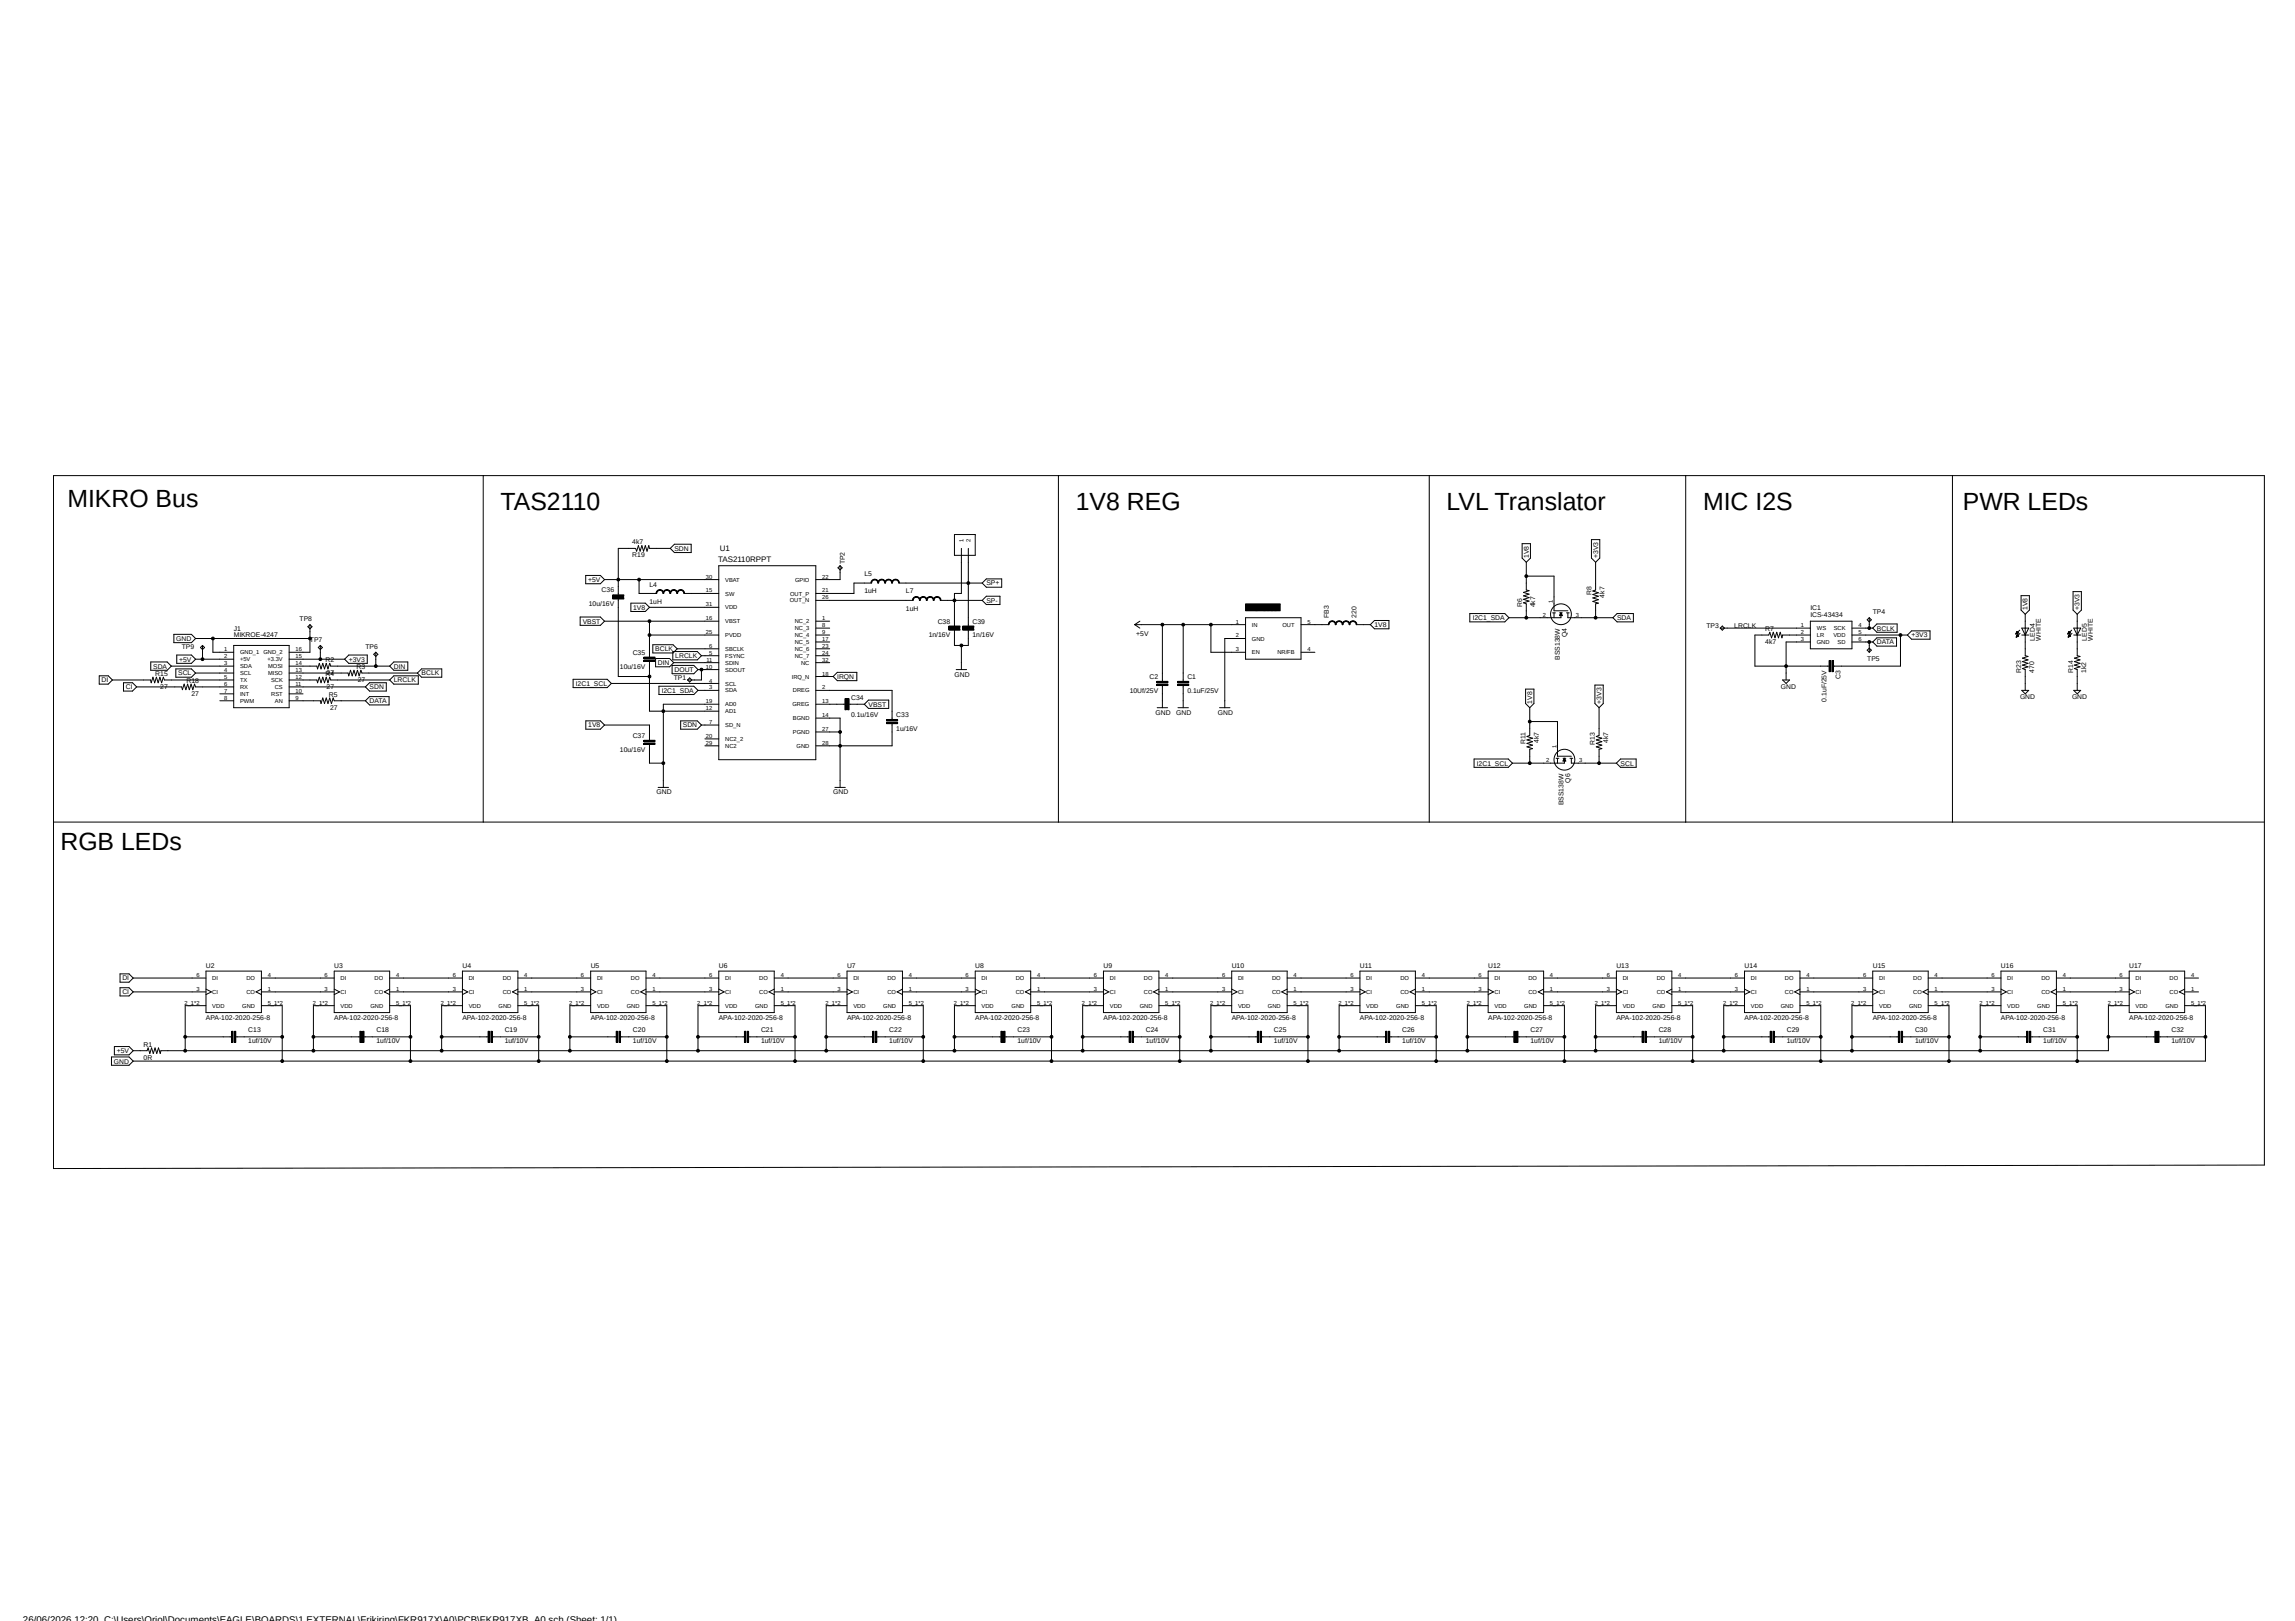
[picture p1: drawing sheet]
<svg xmlns="http://www.w3.org/2000/svg" width="841mm" height="594mm" viewBox="0 0 841 594" stroke-linecap="round" stroke-linejoin="round" font-family="sans-serif">
<defs><g id="words">
<g font-size="9.1">
<text x="24.7" y="185.7">MIKRO Bus</text>
<text x="183.4" y="187">TAS2110</text>
<text x="394.2" y="187">1V8 REG</text>
<text x="530.1" y="187">LVL Translator</text>
<text x="624.1" y="187">MIC I2S</text>
<text x="719.3" y="187">PWR LEDs</text>
<text x="22.1" y="311.4">RGB LEDs</text>
</g>
<text font-size="3.6" x="8.4" y="594.7">26/06/2026 12:20 C:\Users\Oriol\Documents\EAGLE\BOARDS\1.EXTERNAL\Frikiring\FKR917X\A0\PCB\FKR917XB_A0.sch (Sheet: 1/1)</text>
<g font-size="2.9">
<text x="263.8" y="202">U1</text>
<text x="263.1" y="205.8">TAS2110RPPT</text>
</g>
<g font-size="2.5">
<text x="231.7" y="199.4">4k7</text>
<text x="247.1" y="201.8">SDN</text>
<text x="231.7" y="204.2">R19</text>
<text x="309.6" y="206.8" transform="rotate(-90 309.6 206.8)">TP2</text>
<text x="560.2" y="204.5" transform="rotate(-90 560.2 204.5)">1V8</text>
<text x="585.6" y="204.5" transform="rotate(-90 585.6 204.5)">+3V3</text>
<text x="215.5" y="213.3">+5V</text>
<text x="238" y="214.9">L4</text>
<text x="316.7" y="211.1">L5</text>
<text x="361.4" y="214.5">SP+</text>
<text x="220.5" y="217.1">C36</text>
<text x="238" y="221.3">1uH</text>
<text x="316.7" y="217.5">1uH</text>
<text x="332" y="217.5">L7</text>
<text x="361.4" y="220.9">SP-</text>
<text x="583.2" y="218.1" transform="rotate(-90 583.2 218.1)">R8</text>
<text x="588" y="219" transform="rotate(-90 588 219)">4k7</text>
<text x="109.8" y="227.6">TP8</text>
<text x="215.8" y="222.2">10u/16V</text>
<text x="232" y="223.4">1V8</text>
<text x="332" y="223.8">1uH</text>
<text x="456.4" y="223.8">TPS73633</text>
<text x="486.9" y="226.4" transform="rotate(-90 486.9 226.4)">FB3</text>
<text x="497.1" y="226.4" transform="rotate(-90 497.1 226.4)">220</text>
<text x="539.7" y="227.2">I2C1_SDA</text>
<text x="557.8" y="222.5" transform="rotate(-90 557.8 222.5)">R6</text>
<text x="562.6" y="222.5" transform="rotate(-90 562.6 222.5)">4k7</text>
<text x="592.6" y="227.2">SDA</text>
<text x="663.4" y="226">ICS-43434</text>
<text x="663.4" y="223.4">IC1</text>
<text x="686.3" y="225.1">TP4</text>
<text x="743" y="223.6" transform="rotate(-90 743 223.6)">1V8</text>
<text x="762.1" y="223.6" transform="rotate(-90 762.1 223.6)">+3V3</text>
<text x="85.6" y="233.6">MIKROE-4247</text>
<text x="85.6" y="231.1">J1</text>
<text x="213.5" y="228.5">VBST</text>
<text x="340.3" y="233.6">1n/16V</text>
<text x="343.6" y="228.5">C38</text>
<text x="356.4" y="233.6">1n/16V</text>
<text x="356.4" y="228.5">C39</text>
<text x="416.4" y="233.2">+5V</text>
<text x="503.7" y="229.8">1V8</text>
<text x="574.2" y="233.5" transform="rotate(-90 574.2 233.5)">Q4</text>
<text x="625.3" y="230.2">TP3</text>
<text x="635.5" y="230.2">LRCLK</text>
<text x="646.9" y="231.2">R7</text>
<text x="687.8" y="231.1">BCLK</text>
<text x="700.5" y="233.6">+3V3</text>
<text x="64.6" y="234.9">GND</text>
<text x="66.6" y="237.8">TP9</text>
<text x="113.6" y="235.2">TP7</text>
<text x="133.9" y="237.8">TP6</text>
<text x="231.9" y="239.9">C35</text>
<text x="240.1" y="238.7">BCLK</text>
<text x="646.9" y="236">4k7</text>
<text x="687.8" y="236.1">DATA</text>
<text x="745.7" y="234.7" transform="rotate(-90 745.7 234.7)">LED4</text>
<text x="747.9" y="234.7" transform="rotate(-90 747.9 234.7)">WHITE</text>
<text x="764.8" y="234.7" transform="rotate(-90 764.8 234.7)">LED5</text>
<text x="766.9" y="234.7" transform="rotate(-90 766.9 234.7)">WHITE</text>
<text x="56.1" y="245">SDA</text>
<text x="65.7" y="242.5">+5V</text>
<text x="119.3" y="242.6">R2</text>
<text x="127.8" y="242.4">+3V3</text>
<text x="130.7" y="245.2">R3</text>
<text x="144.3" y="245">DIN</text>
<text x="227.2" y="245">10u/16V</text>
<text x="241.1" y="243.7">DIN</text>
<text x="247.4" y="241.2">LRCLK</text>
<text x="571.6" y="241.8" transform="rotate(-90 571.6 241.8)">BSS138W</text>
<text x="684.2" y="242.1">TP5</text>
<text x="37.2" y="250.1">DI</text>
<text x="56.9" y="247.7">R15</text>
<text x="65.3" y="247.5">SCL</text>
<text x="68.3" y="250.2">R18</text>
<text x="119.3" y="247.7">R4</text>
<text x="119.7" y="247.4">27</text>
<text x="131.1" y="249.9">27</text>
<text x="144.3" y="250.1">LRCLK</text>
<text x="154.5" y="247.5">BCLK</text>
<text x="211" y="251.3">I2C1_SCL</text>
<text x="246.9" y="249.2">TP1</text>
<text x="247.1" y="246.3">DOUT</text>
<text x="306.8" y="248.8">IRQN</text>
<text x="349.8" y="247.9">GND</text>
<text x="421.2" y="248.8">C2</text>
<text x="435.1" y="248.8">C1</text>
<text x="674.5" y="248.8" transform="rotate(-90 674.5 248.8)">C3</text>
<text x="740.7" y="246.6" transform="rotate(-90 740.7 246.6)">R23</text>
<text x="745.4" y="246.6" transform="rotate(-90 745.4 246.6)">470</text>
<text x="759.7" y="246.6" transform="rotate(-90 759.7 246.6)">R14</text>
<text x="764.5" y="246.6" transform="rotate(-90 764.5 246.6)">1k2</text>
<text x="46.1" y="252.6">CI</text>
<text x="58.7" y="252.5">27</text>
<text x="70.1" y="255">27</text>
<text x="119.7" y="252.5">27</text>
<text x="120.5" y="255.3">R5</text>
<text x="135.4" y="252.6">SDN</text>
<text x="135.4" y="257.7">DATA</text>
<text x="242.5" y="253.9">I2C1_SDA</text>
<text x="311.9" y="256.4">C34</text>
<text x="414" y="253.9">10Uf/25V</text>
<text x="435.1" y="253.9">0.1uF/25V</text>
<text x="561.5" y="257.8" transform="rotate(-90 561.5 257.8)">1V8</text>
<text x="586.9" y="257.8" transform="rotate(-90 586.9 257.8)">+3V3</text>
<text x="652.6" y="252.3">GND</text>
<text x="669.4" y="257.1" transform="rotate(-90 669.4 257.1)">0.1uF/25V</text>
<text x="740.2" y="256.2">GND</text>
<text x="759.3" y="256.2">GND</text>
<text x="120.9" y="260.1">27</text>
<text x="311.9" y="262.8">0.1u/16V</text>
<text x="318.3" y="259">VBST</text>
<text x="328.4" y="262.8">C33</text>
<text x="423.4" y="261.9">GND</text>
<text x="431" y="261.9">GND</text>
<text x="446.3" y="261.9">GND</text>
<text x="215.6" y="266.6">1V8</text>
<text x="250.2" y="266.6">SDN</text>
<text x="328.4" y="267.8">1u/16V</text>
<text x="227.2" y="275.5">10u/16V</text>
<text x="231.9" y="270.4">C37</text>
<text x="559.1" y="272.7" transform="rotate(-90 559.1 272.7)">R11</text>
<text x="563.9" y="272.3" transform="rotate(-90 563.9 272.3)">4k7</text>
<text x="584.5" y="272.8" transform="rotate(-90 584.5 272.8)">R13</text>
<text x="589.3" y="272.3" transform="rotate(-90 589.3 272.3)">4k7</text>
<text x="541.2" y="280.5">I2C1_SCL</text>
<text x="593.9" y="280.5">SCL</text>
<text x="575.4" y="286.8" transform="rotate(-90 575.4 286.8)">Q6</text>
<text x="240.5" y="291.1">GND</text>
<text x="305.3" y="291.1">GND</text>
<text x="572.9" y="295.1" transform="rotate(-90 572.9 295.1)">BSS138W</text>
<text x="44.8" y="359.3">DI</text>
<text x="75.5" y="354.6">U2</text>
<text x="122.5" y="354.6">U3</text>
<text x="169.5" y="354.6">U4</text>
<text x="216.5" y="354.6">U5</text>
<text x="263.4" y="354.6">U6</text>
<text x="310.4" y="354.6">U7</text>
<text x="357.4" y="354.6">U8</text>
<text x="404.4" y="354.6">U9</text>
<text x="451.4" y="354.6">U10</text>
<text x="498.3" y="354.6">U11</text>
<text x="545.3" y="354.6">U12</text>
<text x="592.3" y="354.6">U13</text>
<text x="639.3" y="354.6">U14</text>
<text x="686.3" y="354.6">U15</text>
<text x="733.3" y="354.6">U16</text>
<text x="780.2" y="354.6">U17</text>
<text x="44.8" y="364.4">CI</text>
<text x="75.5" y="373.6">APA-102-2020-256-8</text>
<text x="122.5" y="373.6">APA-102-2020-256-8</text>
<text x="169.5" y="373.6">APA-102-2020-256-8</text>
<text x="216.5" y="373.6">APA-102-2020-256-8</text>
<text x="263.4" y="373.6">APA-102-2020-256-8</text>
<text x="310.4" y="373.6">APA-102-2020-256-8</text>
<text x="357.4" y="373.6">APA-102-2020-256-8</text>
<text x="404.4" y="373.6">APA-102-2020-256-8</text>
<text x="451.4" y="373.6">APA-102-2020-256-8</text>
<text x="498.3" y="373.6">APA-102-2020-256-8</text>
<text x="545.3" y="373.6">APA-102-2020-256-8</text>
<text x="592.3" y="373.6">APA-102-2020-256-8</text>
<text x="639.3" y="373.6">APA-102-2020-256-8</text>
<text x="686.3" y="373.6">APA-102-2020-256-8</text>
<text x="733.3" y="373.6">APA-102-2020-256-8</text>
<text x="780.2" y="373.6">APA-102-2020-256-8</text>
<text x="52.6" y="383.5">R1</text>
<text x="91" y="382.1">1uf/10V</text>
<text x="91" y="378.3">C13</text>
<text x="138" y="382.1">1uf/10V</text>
<text x="138" y="378.3">C18</text>
<text x="185" y="382.1">1uf/10V</text>
<text x="185" y="378.3">C19</text>
<text x="231.9" y="382.1">1uf/10V</text>
<text x="231.9" y="378.3">C20</text>
<text x="278.9" y="382.1">1uf/10V</text>
<text x="278.9" y="378.3">C21</text>
<text x="325.9" y="382.1">1uf/10V</text>
<text x="325.9" y="378.3">C22</text>
<text x="372.9" y="382.1">1uf/10V</text>
<text x="372.9" y="378.3">C23</text>
<text x="419.9" y="382.1">1uf/10V</text>
<text x="419.9" y="378.3">C24</text>
<text x="466.9" y="382.1">1uf/10V</text>
<text x="466.9" y="378.3">C25</text>
<text x="513.8" y="382.1">1uf/10V</text>
<text x="513.8" y="378.3">C26</text>
<text x="560.8" y="382.1">1uf/10V</text>
<text x="560.8" y="378.3">C27</text>
<text x="607.8" y="382.1">1uf/10V</text>
<text x="607.8" y="378.3">C28</text>
<text x="654.8" y="382.1">1uf/10V</text>
<text x="654.8" y="378.3">C29</text>
<text x="701.8" y="382.1">1uf/10V</text>
<text x="701.8" y="378.3">C30</text>
<text x="748.8" y="382.1">1uf/10V</text>
<text x="748.8" y="378.3">C31</text>
<text x="795.7" y="382.1">1uf/10V</text>
<text x="795.7" y="378.3">C32</text>
<text x="41.7" y="389.7">GND</text>
<text x="42.8" y="385.9">+5V</text>
<text x="52.6" y="388.3">0R</text>
</g>
<g font-size="2.1">
<text x="353.1" y="198.6" transform="rotate(-90 353.1 198.6)">1</text>
<text x="355.6" y="198.6" transform="rotate(-90 355.6 198.6)">2</text>
<text x="258.7" y="212">30</text>
<text x="265.8" y="213.1">VBAT</text>
<text x="291.3" y="213.1">GPIO</text>
<text x="301.3" y="212">22</text>
<text x="258.7" y="217.1">15</text>
<text x="265.8" y="218.2">SW</text>
<text x="289.4" y="220.8">OUT_N</text>
<text x="289.6" y="218.2">OUT_P</text>
<text x="301.3" y="217.1">21</text>
<text x="301.3" y="219.6">26</text>
<text x="569.1" y="220.9" transform="rotate(-90 569.1 220.9)">1</text>
<text x="258.7" y="227.2">16</text>
<text x="258.7" y="222.2">31</text>
<text x="265.8" y="223.3">VDD</text>
<text x="301.3" y="227.2">1</text>
<text x="565.4" y="226">2</text>
<text x="577.4" y="226">3</text>
<text x="258.7" y="232.3">25</text>
<text x="265.8" y="228.4">VBST</text>
<text x="265.8" y="233.5">PVDD</text>
<text x="291.2" y="228.4">NC_2</text>
<text x="291.2" y="230.9">NC_3</text>
<text x="291.2" y="233.5">NC_4</text>
<text x="301.3" y="229.8">8</text>
<text x="301.3" y="232.3">9</text>
<text x="452.9" y="228.5">1</text>
<text x="452.9" y="233.6">2</text>
<text x="458.8" y="229.7">IN</text>
<text x="469.9" y="229.7">OUT</text>
<text x="479.1" y="228.5">5</text>
<text x="659.9" y="229.8">1</text>
<text x="659.9" y="232.3">2</text>
<text x="665.8" y="230.9">WS</text>
<text x="665.8" y="233.5">LR</text>
<text x="671.9" y="233.5">VDD</text>
<text x="672" y="230.9">SCK</text>
<text x="681" y="229.8">4</text>
<text x="681" y="232.3">5</text>
<text x="82.1" y="238.7">1</text>
<text x="88" y="239.8">GND_1</text>
<text x="96.6" y="239.8">GND_2</text>
<text x="108.3" y="238.7">16</text>
<text x="259.9" y="239.9">5</text>
<text x="259.9" y="237.4">6</text>
<text x="265.8" y="238.5">SBCLK</text>
<text x="291.2" y="236">NC_5</text>
<text x="291.2" y="238.5">NC_6</text>
<text x="301.3" y="234.9">17</text>
<text x="301.3" y="237.4">23</text>
<text x="301.3" y="239.9">24</text>
<text x="452.9" y="238.7">3</text>
<text x="458.8" y="234.7">GND</text>
<text x="458.8" y="239.8">EN</text>
<text x="468.1" y="239.8">NR/FB</text>
<text x="479.1" y="238.7">4</text>
<text x="659.9" y="234.9">3</text>
<text x="665.8" y="236">GND</text>
<text x="673.4" y="236">SD</text>
<text x="681" y="234.9">6</text>
<text x="82.1" y="241.2">2</text>
<text x="82.1" y="243.8">3</text>
<text x="88" y="242.3">+5V</text>
<text x="88" y="244.9">SDA</text>
<text x="98" y="242.4">+3.3V</text>
<text x="98.3" y="244.9">MOSI</text>
<text x="108.3" y="243.8">14</text>
<text x="108.3" y="241.2">15</text>
<text x="258.7" y="245">10</text>
<text x="258.9" y="242.5">11</text>
<text x="265.8" y="241.1">FSYNC</text>
<text x="265.8" y="243.6">SDIN</text>
<text x="291.2" y="241.1">NC_7</text>
<text x="293.6" y="243.6">NC</text>
<text x="301.3" y="242.5">32</text>
<text x="82.1" y="246.3">4</text>
<text x="82.1" y="248.8">5</text>
<text x="82.1" y="251.4">6</text>
<text x="88" y="247.4">SCL</text>
<text x="88" y="249.9">TX</text>
<text x="98.3" y="247.4">MISO</text>
<text x="99.3" y="249.9">SCK</text>
<text x="108.3" y="251.4">11</text>
<text x="108.3" y="248.8">12</text>
<text x="108.3" y="246.3">13</text>
<text x="259.9" y="250.1">4</text>
<text x="265.8" y="251.2">SCL</text>
<text x="265.8" y="246.1">SDOUT</text>
<text x="290.2" y="248.7">IRQ_N</text>
<text x="301.3" y="247.6">18</text>
<text x="82.1" y="253.9">7</text>
<text x="82.1" y="256.5">8</text>
<text x="88" y="252.5">RX</text>
<text x="88" y="255">INT</text>
<text x="88" y="257.6">PWM</text>
<text x="99.4" y="255">RST</text>
<text x="100.7" y="257.6">AN</text>
<text x="100.7" y="252.5">CS</text>
<text x="108.3" y="256.5">9</text>
<text x="108.3" y="253.9">10</text>
<text x="258.7" y="257.7">19</text>
<text x="259.9" y="252.6">3</text>
<text x="265.8" y="253.7">SDA</text>
<text x="290.5" y="253.7">DREG</text>
<text x="301.3" y="252.6">2</text>
<text x="301.3" y="257.7">13</text>
<text x="258.7" y="260.3">12</text>
<text x="265.8" y="261.4">AD1</text>
<text x="265.8" y="258.8">AD0</text>
<text x="290.4" y="258.8">GREG</text>
<text x="290.5" y="263.9">BGND</text>
<text x="301.3" y="262.8">14</text>
<text x="259.9" y="265.3">7</text>
<text x="265.8" y="266.4">SD_N</text>
<text x="290.5" y="269">PGND</text>
<text x="301.3" y="267.9">27</text>
<text x="258.7" y="270.4">20</text>
<text x="258.7" y="273">29</text>
<text x="265.8" y="271.5">NC2_2</text>
<text x="265.8" y="274.1">NC2</text>
<text x="291.9" y="274.1">GND</text>
<text x="301.3" y="273">28</text>
<text x="570.4" y="274.2" transform="rotate(-90 570.4 274.2)">1</text>
<text x="566.6" y="279.3">2</text>
<text x="578.7" y="279.3">3</text>
<text x="72" y="358">6</text>
<text x="77.8" y="359.2">DI</text>
<text x="90.3" y="359.2">DO</text>
<text x="98.1" y="358">4</text>
<text x="119" y="358">6</text>
<text x="124.8" y="359.2">DI</text>
<text x="137.3" y="359.2">DO</text>
<text x="145.1" y="358">4</text>
<text x="165.9" y="358">6</text>
<text x="171.8" y="359.2">DI</text>
<text x="184.2" y="359.2">DO</text>
<text x="192.1" y="358">4</text>
<text x="212.9" y="358">6</text>
<text x="218.8" y="359.2">DI</text>
<text x="231.2" y="359.2">DO</text>
<text x="239.1" y="358">4</text>
<text x="259.9" y="358">6</text>
<text x="265.8" y="359.2">DI</text>
<text x="278.2" y="359.2">DO</text>
<text x="286.1" y="358">4</text>
<text x="306.9" y="358">6</text>
<text x="312.8" y="359.2">DI</text>
<text x="325.2" y="359.2">DO</text>
<text x="333" y="358">4</text>
<text x="353.9" y="358">6</text>
<text x="359.7" y="359.2">DI</text>
<text x="372.2" y="359.2">DO</text>
<text x="380" y="358">4</text>
<text x="400.9" y="358">6</text>
<text x="406.7" y="359.2">DI</text>
<text x="419.2" y="359.2">DO</text>
<text x="427" y="358">4</text>
<text x="447.8" y="358">6</text>
<text x="453.7" y="359.2">DI</text>
<text x="466.2" y="359.2">DO</text>
<text x="474" y="358">4</text>
<text x="494.8" y="358">6</text>
<text x="500.7" y="359.2">DI</text>
<text x="513.2" y="359.2">DO</text>
<text x="521" y="358">4</text>
<text x="541.8" y="358">6</text>
<text x="547.7" y="359.2">DI</text>
<text x="560.1" y="359.2">DO</text>
<text x="568" y="358">4</text>
<text x="588.8" y="358">6</text>
<text x="594.7" y="359.2">DI</text>
<text x="607.1" y="359.2">DO</text>
<text x="615" y="358">4</text>
<text x="635.8" y="358">6</text>
<text x="641.6" y="359.2">DI</text>
<text x="654.1" y="359.2">DO</text>
<text x="662" y="358">4</text>
<text x="682.8" y="358">6</text>
<text x="688.6" y="359.2">DI</text>
<text x="701.1" y="359.2">DO</text>
<text x="709" y="358">4</text>
<text x="729.7" y="358">6</text>
<text x="735.6" y="359.2">DI</text>
<text x="748.1" y="359.2">DO</text>
<text x="755.9" y="358">4</text>
<text x="776.7" y="358">6</text>
<text x="782.6" y="359.2">DI</text>
<text x="795.1" y="359.2">DO</text>
<text x="802.9" y="358">4</text>
<text x="72" y="363.1">3</text>
<text x="77.8" y="364.2">CI</text>
<text x="90.3" y="364.2">CO</text>
<text x="98.1" y="363.1">1</text>
<text x="119" y="363.1">3</text>
<text x="124.8" y="364.2">CI</text>
<text x="137.3" y="364.2">CO</text>
<text x="145.1" y="363.1">1</text>
<text x="165.9" y="363.1">3</text>
<text x="171.8" y="364.2">CI</text>
<text x="184.2" y="364.2">CO</text>
<text x="192.1" y="363.1">1</text>
<text x="212.9" y="363.1">3</text>
<text x="218.8" y="364.2">CI</text>
<text x="231.2" y="364.2">CO</text>
<text x="239.1" y="363.1">1</text>
<text x="259.9" y="363.1">3</text>
<text x="265.8" y="364.2">CI</text>
<text x="278.2" y="364.2">CO</text>
<text x="286.1" y="363.1">1</text>
<text x="306.9" y="363.1">3</text>
<text x="312.8" y="364.2">CI</text>
<text x="325.2" y="364.2">CO</text>
<text x="333" y="363.1">1</text>
<text x="353.9" y="363.1">3</text>
<text x="359.7" y="364.2">CI</text>
<text x="372.2" y="364.2">CO</text>
<text x="380" y="363.1">1</text>
<text x="400.9" y="363.1">3</text>
<text x="406.7" y="364.2">CI</text>
<text x="419.2" y="364.2">CO</text>
<text x="427" y="363.1">1</text>
<text x="447.8" y="363.1">3</text>
<text x="453.7" y="364.2">CI</text>
<text x="466.2" y="364.2">CO</text>
<text x="474" y="363.1">1</text>
<text x="494.8" y="363.1">3</text>
<text x="500.7" y="364.2">CI</text>
<text x="513.2" y="364.2">CO</text>
<text x="521" y="363.1">1</text>
<text x="541.8" y="363.1">3</text>
<text x="547.7" y="364.2">CI</text>
<text x="560.1" y="364.2">CO</text>
<text x="568" y="363.1">1</text>
<text x="588.8" y="363.1">3</text>
<text x="594.7" y="364.2">CI</text>
<text x="607.1" y="364.2">CO</text>
<text x="615" y="363.1">1</text>
<text x="635.8" y="363.1">3</text>
<text x="641.6" y="364.2">CI</text>
<text x="654.1" y="364.2">CO</text>
<text x="662" y="363.1">1</text>
<text x="682.8" y="363.1">3</text>
<text x="688.6" y="364.2">CI</text>
<text x="701.1" y="364.2">CO</text>
<text x="709" y="363.1">1</text>
<text x="729.7" y="363.1">3</text>
<text x="735.6" y="364.2">CI</text>
<text x="748.1" y="364.2">CO</text>
<text x="755.9" y="363.1">1</text>
<text x="776.7" y="363.1">3</text>
<text x="782.6" y="364.2">CI</text>
<text x="795.1" y="364.2">CO</text>
<text x="802.9" y="363.1">1</text>
<text x="67.6" y="368.2">2_1*2</text>
<text x="77.8" y="369.3">VDD</text>
<text x="88.8" y="369.3">GND</text>
<text x="98.1" y="368.2">5_1*2</text>
<text x="114.6" y="368.2">2_1*2</text>
<text x="124.8" y="369.3">VDD</text>
<text x="135.8" y="369.3">GND</text>
<text x="145.1" y="368.2">5_1*2</text>
<text x="161.5" y="368.2">2_1*2</text>
<text x="171.8" y="369.3">VDD</text>
<text x="182.7" y="369.3">GND</text>
<text x="192.1" y="368.2">5_1*2</text>
<text x="208.5" y="368.2">2_1*2</text>
<text x="218.8" y="369.3">VDD</text>
<text x="229.7" y="369.3">GND</text>
<text x="239.1" y="368.2">5_1*2</text>
<text x="255.5" y="368.2">2_1*2</text>
<text x="265.8" y="369.3">VDD</text>
<text x="276.7" y="369.3">GND</text>
<text x="286.1" y="368.2">5_1*2</text>
<text x="302.5" y="368.2">2_1*2</text>
<text x="312.8" y="369.3">VDD</text>
<text x="323.7" y="369.3">GND</text>
<text x="333" y="368.2">5_1*2</text>
<text x="349.5" y="368.2">2_1*2</text>
<text x="359.7" y="369.3">VDD</text>
<text x="370.7" y="369.3">GND</text>
<text x="380" y="368.2">5_1*2</text>
<text x="396.5" y="368.2">2_1*2</text>
<text x="406.7" y="369.3">VDD</text>
<text x="417.7" y="369.3">GND</text>
<text x="427" y="368.2">5_1*2</text>
<text x="443.5" y="368.2">2_1*2</text>
<text x="453.7" y="369.3">VDD</text>
<text x="464.7" y="369.3">GND</text>
<text x="474" y="368.2">5_1*2</text>
<text x="490.5" y="368.2">2_1*2</text>
<text x="500.7" y="369.3">VDD</text>
<text x="511.6" y="369.3">GND</text>
<text x="521" y="368.2">5_1*2</text>
<text x="537.5" y="368.2">2_1*2</text>
<text x="547.7" y="369.3">VDD</text>
<text x="558.6" y="369.3">GND</text>
<text x="568" y="368.2">5_1*2</text>
<text x="584.4" y="368.2">2_1*2</text>
<text x="594.7" y="369.3">VDD</text>
<text x="605.6" y="369.3">GND</text>
<text x="615" y="368.2">5_1*2</text>
<text x="631.4" y="368.2">2_1*2</text>
<text x="641.6" y="369.3">VDD</text>
<text x="652.6" y="369.3">GND</text>
<text x="662" y="368.2">5_1*2</text>
<text x="678.4" y="368.2">2_1*2</text>
<text x="688.6" y="369.3">VDD</text>
<text x="699.6" y="369.3">GND</text>
<text x="709" y="368.2">5_1*2</text>
<text x="725.4" y="368.2">2_1*2</text>
<text x="735.6" y="369.3">VDD</text>
<text x="746.5" y="369.3">GND</text>
<text x="755.9" y="368.2">5_1*2</text>
<text x="772.4" y="368.2">2_1*2</text>
<text x="782.6" y="369.3">VDD</text>
<text x="793.5" y="369.3">GND</text>
<text x="802.9" y="368.2">5_1*2</text>
</g>
</g></defs>
<path d="M19.5 174.1l810.5 254.3M830 174.1l-810.5 254.3" fill="none" stroke="#fff" stroke-width=".37"/>
<g fill="none" stroke="#000" stroke-width=".37">
<path d="M19.6 174.3h810.2v252.6l-810.2 1.3zM177.1 174.3v126.9M387.9 174.3v126.9M523.7 174.3v126.9M617.7 174.3v126.9M715.5 174.3v126.9M247.1 199.4h6.2v3.1h-6.2l-1.5-1.5zM349.8 195.9h7.6v7.6h-7.6zM557.8 199.2h3v5.3l-1.5 1.5-1.5-1.5zM583.2 197.7h3v6.8l-1.5 1.5-1.5-1.5zM214.6 210.9h5.4l1.5 1.5-1.5 1.5h-5.4zM221.5 212.4h41.9"/>
<path d="M224.5 219h4.1v.5h-4.1zM224.5 218h4.1v.5h-4.1zM226.6 219.5v28.4h11.4M234.2 212.4v5.1h6.3M240.8 216.5l1-.4-1.4 1.4zM241.8 216.1l1 .4 .4 1zM243.4 216.5l.9-.4-1.3 1.4zM244.3 216.1l1.1 .4 .3 1zM245.6 201h-7.6l-.3-1.1-.6 2.1-.6-2.1-.7 2.1-.6-2.1-.6 2.1-.7-2.1-.6 2.1-.4-1h-6.3v17M245.9 216.5l1-.4-1.4 1.4zM246.9 216.1l1 .4 .4 1zM248.5 216.5l.9-.4-1.4 1.4z"/>
<path d="M249.4 216.1l1 .4 .4 1zM250.7 217.5h12.7M263.4 207.3h35.6v71.1h-35.6zM307.1 208.1l.7-.8 .8 .8-.8 .7zM307.8 207.3v5.1h-8.8M319.3 213.7h-6.4v3.8h-13.9M319.6 212.6l.9-.3-1.3 1.4zM320.5 212.3h.3a1.32 1.32 0 0 1 1.1 1.4zM322.1 212.6l1-.3-1.4 1.4zM323.1 212.3h.2a1.32 1.32 0 0 1 1.2 1.4zM324.7 212.6l.9-.3-1.4 1.4zM325.6 212.3h.2a1.32 1.32 0 0 1 1.2 1.4z"/>
<path d="M327.2 212.6l1-.3-1.4 1.4zM328.2 212.3h.2a1.32 1.32 0 0 1 1.2 1.4zM329.4 213.7h30.5M334.8 219l1-.4-1.4 1.4zM335.8 218.6h.2a1.32 1.32 0 0 1 1.2 1.4zM337.4 219l.9-.4-1.4 1.4zM338.3 218.6h.2a1.32 1.32 0 0 1 1.2 1.4zM339.9 219l1-.4-1.4 1.4zM340.9 218.6h.2a1.32 1.32 0 0 1 1.2 1.4zM342.4 219l1-.4-1.4 1.4zM343.4 218.6h.2a1.32 1.32 0 0 1 1.2 1.4zM352.3 201v16.5h-2.5v11.9"/>
<path d="M354.8 201v28.4M361.4 212.1h5.7v3.1h-5.7l-1.5-1.5zM361.4 218.5h5v3h-5l-1.5-1.5zM559.3 211.1h10.2v12.7h5M559.3 206v10.2l1 .3-2 .6 2 .6-2 .7 2 .6-2 .6 2 .7-2 .6 1 .4v5.1M584.7 206v10.2l-1 .4 2 .6-2 .6 2 .7-2 .6 2 .7-2 .6 2 .6-1 .3v5.1M740.6 218.3h3.1v5.3l-1.6 1.5-1.5-1.5zM759.7 216.8h3v6.8l-1.5 1.5-1.5-1.5zM63.7 232.5h6.4l1.6 1.5-1.6 1.5h-6.4zM71.7 234h41.9M73.4 237.3l.8-.8 .8 .8-.8 .7zM74.2 236.5v5.1"/>
<path d="M78 234v5h7.6M85.6 236.5h20.4v22.8h-20.4zM112.8 229.7l.8-.8 .7 .8-.7 .7zM113.6 228.9v10.1h-7.6M116.6 237.3l.8-.8 .8 .8-.8 .7zM117.4 236.5v5.1M137.7 239l.8 .8-.8 .7-.8-.7zM137.7 239v5.1M212.6 226.1h7.4l1.5 1.5-1.5 1.6h-7.4zM221.5 227.6h41.9M231.2 221h5.3l1.5 1.5-1.5 1.6h-5.3zM238 232.7h25.4"/>
<path d="M238 222.5h25.4M238 227.6v13.2M239.2 236.3h7.4l1.6 1.4-1.6 1.6h-7.4zM246.5 238.8h9l1.5 1.5-1.5 1.5h-9zM248.2 237.7h15.2M299 227.6h5M299 237.7h5M299 230.2h5M299 232.7h5M299 235.2h5M299 220h35.5M344.7 220h15.2"/>
<path d="M347.7 230.4h4.1v.5h-4.1zM347.7 229.4h4.1v.5h-4.1zM349.8 230.9v5.6h5v-5.6M352.3 236.5v8.9M352.8 230.4h4.1v.5h-4.1zM352.8 229.4h4.1v.5h-4.1zM415.8 228.9h40.6M415.8 228.9l1.9 1.3M417.7 227.6l-1.9 1.3M426 228.9v20.8M433.6 228.9v20.8M443.7 228.9v10.1h12.7"/>
<path d="M456.4 221.3h12.7v2.5h-12.7zM456.4 226.4h20.4v15.2h-20.4zM456.4 234h-7.6v25.3M476.8 239h5M476.8 228.9h10.1M487.2 227.9l1-.4-1.4 1.4zM488.2 227.5l1 .4 .4 1zM489.7 227.9l1-.4-1.4 1.4zM490.7 227.5l1 .4 .4 1zM492.3 227.9l1-.4-1.4 1.4zM493.3 227.5l.9 .4 .5 1zM494.8 227.9l1-.4-1.4 1.4z"/>
<path d="M495.8 227.5l1 .4 .4 1zM497.1 228.9h5.1M503.7 227.4h5.3v3h-5.3l-1.5-1.5zM538.6 224.8h12.8l1.6 1.6-1.6 1.5h-12.8zM569 224.6h1M569.5 224.6v1.8M571.5 224.6h1M571.6 225.4h.8M571.7 225.2h.6M571.8 225h.4M571.9 224.8h.2M572 224.6h.1"/>
<path d="M572 224.6v1.8h-19M572 224.6l.5 1h-1zM574 224.6h1.1M574.5 224.6v1.8h16.6M592.6 224.8h6v3.1h-6l-1.5-1.5zM630.4 230.2h33M630.4 230.2l.7-.8 .8 .8-.8 .7zM663.4 227.6h15.2v10.1h-15.2zM663.4 232.7h-10.2l-.2 1-.6-2-.7 2-.6-2-.6 2-.7-2-.6 2-.7-2-.3 1h-5.1v11.4h27.2M663.4 235.2h-8.9v14M678.6 230.2h7.7M678.6 232.7h20.4"/>
<path d="M678.6 235.2h7.7M684.2 227.1l.8-.7 .8 .7-.8 .8zM684.2 238.3l.8-.8 .8 .8-.8 .7zM685 226.4v3.8M685 235.2v3.8M686.3 230.2l1.5-1.6h7.4v3.1h-7.4zM686.3 235.2l1.5-1.5h7.2v3.1h-7.2zM696.4 232.7v11.4h-24.6M699 232.7l1.5-1.5h6.8v3h-6.8zM738.8 232.2h.1M738.8 232.2h.3M738.8 232.1h.5"/>
<path d="M738.8 232h.7M738.9 231.9h.7M738.9 233.4h.1M738.9 231.8h.6M738.9 233.3h.2M738.9 233.2h.5M739 231.7h.4M739 233.1h.6M739 233h.7M739.1 231.6h.1M739.1 233h.5M739.1 231.4l-.4 .9"/>
<path d="M739.1 231.4l.5 .5-.9 .4M739.1 231.4h.1M739.1 232.9h.5M739.1 232.8h.4M739.2 232.7h.2M739.2 232.6l-.4 .9M739.2 232.6l.5 .5M739.2 232.6h.1M739.7 233.1l-.9 .4M740.1 230.9l-1.4 1.4M740.2 232.1l-1.4 1.4M740.9 230.2h2.5l-1.3 2.5z"/>
<path d="M740.9 232.7h2.5M742.1 225.1v15.2l1.1 .2-2.1 .7 2.1 .6-2.1 .6 2.1 .7-2.1 .6 2.1 .6-2.1 .7 1 .4v7.6M757.8 232.2h.1M757.9 232.2h.2M757.9 232.1h.4M757.9 232h.6M757.9 231.9h.8M757.9 233.4h.1M757.9 233.3h.3M758 231.8h.6M758 233.2h.4M758 231.7h.4"/>
<path d="M758 233.1h.6M758.1 233h.7M758.1 231.6h.2M758.1 233h.6M758.1 231.4h.1M758.1 232.9h.5M758.1 231.4l-.3 .9M758.1 231.4l.6 .5-.9 .4M758.2 232.8h.3M758.2 232.7h.2M758.3 232.6h.1M758.3 232.6l-.4 .9"/>
<path d="M758.3 232.6l.5 .5M758.8 233.1l-.9 .4M759.2 230.9l-1.4 1.4M759.3 232.1l-1.4 1.4M759.9 230.2h2.6l-1.3 2.5zM759.9 232.7h2.6M761.2 225.1v15.2l1 .2-2 .7 2 .6-2 .6 2 .7-2 .6 2 .6-2 .7 1 .4v7.6M36.4 247.6h3.3l1.5 1.6-1.5 1.5h-3.3zM41.2 249.2h14l.2 1 .6-2 .7 2 .6-2 .7 2 .6-2 .6 2 .7-2 .3 1h25.4M45.3 250.2h3.3l1.5 1.5-1.5 1.5h-3.3zM50.1 251.7h16.5l.2 1 .7-2 .6 2 .6-2 .7 2 .6-2 .7 2 .6-2 .4 1h13.9M55.2 242.6h6.1l1.5 1.5-1.5 1.5h-6.1z"/>
<path d="M62.8 244.1h22.8M64.4 245.1h5.7l1.6 1.5-1.6 1.6h-5.7zM64.8 240h5.3l1.6 1.6-1.6 1.5h-5.3zM71.7 241.6h13.9M71.7 246.6h13.9M80.6 254.3h5M80.6 256.8h5M106 241.6h20.3M106 244.1h10.1l.3 1 .6-2 .6 2 .7-2 .6 2 .6-2 .7 2 .6-2 .4 1h21.6M106 246.6h21.6l.2 1 .6-2 .7 2 .6-2 .6 2 .7-2 .6 2 .6-2 .4 1h20.4M106 249.2h10.1l.3 1 .6-2 .6 2 .7-2 .6 2 .6-2 .7 2 .6-2 .4 1h21.6M106 251.7h27.9"/>
<path d="M106 254.3h5M106 256.8h11.4l.2 1 .7-2 .6 2 .6-2 .7 2 .6-2 .7 2 .6-2 .4 1h11.4M127.8 240h6.8v3.1h-6.8l-1.5-1.5zM135.4 250.2h6.2v3h-6.2l-1.5-1.5zM135.4 255.3h7.2v3h-7.2l-1.5-1.5zM144.3 242.6h5.1v3h-5.1l-1.5-1.5zM144.3 247.6h9v3.1h-9l-1.5-1.5zM154.5 245.1h7.4v3.1h-7.4l-1.5-1.6zM210 248.9h12.5l1.5 1.5-1.5 1.6h-12.5zM224 250.4h39.4M236 241.8h4v.5h-4zM236 240.8h4v.5h-4z"/>
<path d="M238 242.3v18.3h25.4M240.2 241.3h5.2l1.5 1.5-1.5 1.5h-5.2zM241.5 251.5h12.8l1.5 1.5-1.5 1.5h-12.8zM246.3 243.8h8l1.5 1.6-1.5 1.5h-8zM246.9 242.8h16.5M252.7 248.4l.8 .8-.8 .7-.7-.7zM255.8 253h7.6M255.8 245.4h7.6M257 240.3h6.4M257 245.4v3.8h-5M263.4 258.1h-20.3v30.4M299 253h27.9v10.7"/>
<path d="M299 240.3h5M299 242.8h5M299 258.1h10.6M299 247.9h6.3M306.8 246.4h7.2v3h-7.2l-1.5-1.5zM309.6 256h.5v4.1h-.5zM310.6 256h.5v4.1h-.5zM311.1 258.1h5.6M318.3 256.5h7.4v3.1h-7.4l-1.6-1.5zM350.4 245.4h3.8M423.9 250.7h4.1v.5h-4.1zM423.9 249.7h4.1v.5h-4.1z"/>
<path d="M424.1 259.3h3.8M426 251.2v8.1M431.5 250.7h4.1v.5h-4.1zM431.5 249.7h4.1v.5h-4.1zM431.7 259.3h3.8M433.6 251.2v8.1M446.9 259.3h3.8M559.1 252.5h3v5.3l-1.5 1.5-1.5-1.5zM560.6 259.3v10.2l-1 .4 2 .6-2 .6 2 .7-2 .6 2 .6-2 .7 2 .6-1 .3v5.1M584.5 251h3v6.8l-1.5 1.5-1.5-1.5zM586 259.3v10.2l-1 .4 2 .6-2 .6 2 .7-2 .6 2 .6-2 .7 2 .6-1 .3v5.1M653.2 249.2h2.6l-1.3 1.2z"/>
<path d="M670.3 242.1h.5v4h-.5zM671.3 242.1h.5v4h-.5zM740.9 253h2.5l-1.3 1.3zM759.9 253h2.6l-1.3 1.3zM214.7 264.2h5.3l1.5 1.5-1.5 1.5h-5.3zM221.5 265.7h16.5v5.6M236 272.3h4v.5h-4zM236 271.3h4v.5h-4zM238 272.8v6.9h5.1M249.4 264.2h6.1l1.5 1.5-1.5 1.5h-6.1zM257 265.7h6.4M258.3 270.8h5.1"/>
<path d="M258.3 273.3h5.1M299 263.1h8.8v25.4M299 268.2h8.8M324.9 264.7h4v.5h-4zM324.9 263.7h4v.5h-4zM326.9 265.2v8.1h-27.9M540.2 278.1h12.5l1.5 1.6-1.5 1.5h-12.5zM560.6 264.4h10.1v12.7h5.1M570.2 277.9h1M570.7 277.9v1.8M572.8 277.9h1M572.9 278.7h.8"/>
<path d="M572.9 278.5h.7M573 278.3h.5M573.2 278.1h.2M573.2 278h.1M573.3 277.9v1.8h-19.1M573.3 277.9l.5 1h-1zM575.3 277.9h1M575.8 277.9v1.8h16.5M593.9 278.1h5.7v3.1h-5.7l-1.6-1.5zM241.2 288.5h3.8M305.9 288.5h3.9M19.6 301.2h810.2"/>
<path d="M44 356.9h3.3l1.5 1.5-1.5 1.5h-3.3zM48.8 358.4h26.7M75.5 355.9h20.3v15.2h-20.3zM95.8 358.4h26.7M122.5 355.9h20.3v15.2h-20.3zM142.8 358.4h26.7M169.5 355.9h20.3v15.2h-20.3zM189.8 358.4h26.7M216.5 355.9h20.2v15.2h-20.2zM236.7 358.4h26.7M263.4 355.9h20.3v15.2h-20.3zM283.7 358.4h26.7"/>
<path d="M310.4 355.9h20.3v15.2h-20.3zM330.7 358.4h26.7M357.4 355.9h20.3v15.2h-20.3zM377.7 358.4h26.7M404.4 355.9h20.3v15.2h-20.3zM424.7 358.4h26.7M451.4 355.9h20.3v15.2h-20.3zM471.7 358.4h26.6M498.3 355.9h20.4v15.2h-20.4zM518.7 358.4h26.6M545.3 355.9h20.4v15.2h-20.4zM565.7 358.4h26.6"/>
<path d="M592.3 355.9h20.3v15.2h-20.3zM612.6 358.4h26.7M639.3 355.9h20.3v15.2h-20.3zM659.6 358.4h26.7M686.3 355.9h20.3v15.2h-20.3zM706.6 358.4h26.7M733.3 355.9h20.3v15.2h-20.3zM753.6 358.4h26.6M780.2 355.9h20.4v15.2h-20.4zM800.6 358.4h5M44 361.9h3.3l1.5 1.6-1.5 1.5h-3.3zM48.8 363.5h26.7"/>
<path d="M67.9 379.9h17M75.5 368.5h-7.6v16.5M75.5 362.5l2 1-2 .9M84.9 377.9h.5v4.1h-.5zM85.9 377.9h.5v4.1h-.5zM86.4 379.9h17M95.8 368.5h7.6v20.3M95.8 363.5h26.7M95.8 362.5l-2 1 2 .9M114.9 379.9h17M122.5 368.5h-7.6v16.5M122.5 362.5l2 1-2 .9"/>
<path d="M131.9 377.9h.5v4.1h-.5zM132.9 377.9h.5v4.1h-.5zM133.4 379.9h17M142.8 368.5h7.6v20.3M142.8 363.5h26.7M142.8 362.5l-2 1 2 .9M161.8 379.9h17.1M169.5 368.5h-7.7v16.5M169.5 362.5l1.9 1-1.9 .9M178.9 377.9h.5v4.1h-.5zM179.9 377.9h.5v4.1h-.5zM180.4 379.9h17"/>
<path d="M189.8 368.5h7.6v20.3M189.8 363.5h26.7M189.8 362.5l-2 1 2 .9M208.8 379.9h17M216.5 368.5h-7.7v16.5M216.5 362.5l1.9 1-1.9 .9M225.8 377.9h.5v4.1h-.5zM226.8 377.9h.5v4.1h-.5zM227.3 379.9h17M236.7 368.5h7.6v20.3M236.7 363.5h26.7M236.7 362.5l-1.9 1 1.9 .9"/>
<path d="M255.8 379.9h17M263.4 368.5h-7.6v16.5M263.4 362.5l2 1-2 .9M272.8 377.9h.5v4.1h-.5zM273.8 377.9h.5v4.1h-.5zM274.3 379.9h17M283.7 368.5h7.6v20.3M283.7 363.5h26.7M283.7 362.5l-1.9 1 1.9 .9M302.8 379.9h17M310.4 368.5h-7.6v16.5M310.4 362.5l2 1-2 .9"/>
<path d="M319.8 377.9h.5v4.1h-.5zM320.8 377.9h.5v4.1h-.5zM321.3 379.9h17M330.7 368.5h7.6v20.3M330.7 363.5h26.7M330.7 362.5l-2 1 2 .9M349.8 379.9h17M357.4 368.5h-7.6v16.5M357.4 362.5l2 1-2 .9M366.8 377.9h.5v4.1h-.5zM367.8 377.9h.5v4.1h-.5zM368.3 379.9h17"/>
<path d="M377.7 368.5h7.6v20.3M377.7 363.5h26.7M377.7 362.5l-2 1 2 .9M396.7 379.9h17.1M404.4 368.5h-7.7v16.5M404.4 362.5l2 1-2 .9M413.8 377.9h.5v4.1h-.5zM414.8 377.9h.5v4.1h-.5zM415.3 379.9h17M424.7 368.5h7.6v20.3M424.7 363.5h26.7M424.7 362.5l-2 1 2 .9"/>
<path d="M443.7 379.9h17.1M451.4 368.5h-7.7v16.5M451.4 362.5l1.9 1-1.9 .9M460.8 377.9h.5v4.1h-.5zM461.8 377.9h.5v4.1h-.5zM462.3 379.9h17M471.7 368.5h7.6v20.3M471.7 363.5h26.6M471.7 362.5l-2 1 2 .9M490.7 379.9h17M498.3 368.5h-7.6v16.5M498.3 362.5l2 1-2 .9"/>
<path d="M507.7 377.9h.6v4.1h-.6zM508.8 377.9h.5v4.1h-.5zM509.3 379.9h17M518.7 368.5h7.6v20.3M518.7 363.5h26.6M518.7 362.5l-2 1 2 .9M537.7 379.9h17M545.3 368.5h-7.6v16.5M545.3 362.5l2 1-2 .9M554.7 377.9h.5v4.1h-.5zM555.8 377.9h.5v4.1h-.5zM556.3 379.9h17"/>
<path d="M565.7 368.5h7.6v20.3M565.7 363.5h26.6M565.7 362.5l-2 1 2 .9M584.7 379.9h17M592.3 368.5h-7.6v16.5M592.3 362.5l2 1-2 .9M601.7 377.9h.5v4.1h-.5zM602.7 377.9h.5v4.1h-.5zM603.2 379.9h17.1M612.6 368.5h7.7v20.3M612.6 363.5h26.7M612.6 362.5l-1.9 1 1.9 .9"/>
<path d="M631.7 379.9h17M639.3 368.5h-7.6v16.5M639.3 362.5l2 1-2 .9M648.7 377.9h.5v4.1h-.5zM649.7 377.9h.5v4.1h-.5zM650.2 379.9h17M659.6 368.5h7.6v20.3M659.6 363.5h26.7M659.6 362.5l-2 1 2 .9M678.6 379.9h17.1M686.3 368.5h-7.7v16.5M686.3 362.5l2 1-2 .9"/>
<path d="M695.7 377.9h.5v4.1h-.5zM696.7 377.9h.5v4.1h-.5zM697.2 379.9h17M706.6 368.5h7.6v20.3M706.6 363.5h26.7M706.6 362.5l-2 1 2 .9M725.6 379.9h17.1M733.3 368.5h-7.7v16.5M733.3 362.5l1.9 1-1.9 .9M742.7 377.9h.5v4.1h-.5zM743.7 377.9h.5v4.1h-.5zM744.2 379.9h17"/>
<path d="M753.6 368.5h7.6v20.3M753.6 363.5h26.6M753.6 362.5l-2 1 2 .9M772.6 379.9h17M780.2 368.5h-7.6v16.5h-713.6l-.3 1-.6-2-.7 2-.6-2-.6 2-.7-2-.6 2-.6-2-.4 1h-5.1M780.2 362.5l2 1-2 .9M789.6 377.9h.6v4.1h-.6zM790.7 377.9h.5v4.1h-.5zM791.2 379.9h17M800.6 368.5h7.6v20.3h-759.4M800.6 363.5h5M800.6 362.5l-2 1 2 .9"/>
<path d="M40.9 387.3h6.4l1.5 1.5-1.5 1.6h-6.4zM41.9 383.5h5.4l1.5 1.5-1.5 1.5h-5.4z"/>
<circle cx="226.6" cy="212.4" r=".51"/>
<circle cx="234.2" cy="212.4" r=".51"/>
<circle cx="354.8" cy="213.7" r=".51"/>
<circle cx="559.3" cy="211.1" r=".51"/>
<circle cx="78" cy="234" r=".51"/>
<circle cx="113.6" cy="234" r=".51"/>
<circle cx="238" cy="227.6" r=".51"/>
<circle cx="238" cy="232.7" r=".51"/>
<circle cx="349.8" cy="220" r=".51"/>
<circle cx="352.3" cy="236.5" r=".51"/>
<circle cx="426" cy="228.9" r=".51"/>
<circle cx="433.6" cy="228.9" r=".51"/>
<circle cx="443.7" cy="228.9" r=".51"/>
<circle cx="559.3" cy="226.4" r=".51"/>
<circle cx="572" cy="225.1" r="3.8"/>
<circle cx="584.7" cy="226.4" r=".51"/>
<circle cx="685" cy="230.2" r=".51"/>
<circle cx="685" cy="235.2" r=".51"/>
<circle cx="696.4" cy="232.7" r=".51"/>
<circle cx="74.2" cy="241.6" r=".51"/>
<circle cx="117.4" cy="241.6" r=".51"/>
<circle cx="137.7" cy="244.1" r=".51"/>
<circle cx="238" cy="247.9" r=".51"/>
<circle cx="257" cy="245.4" r=".51"/>
<circle cx="654.5" cy="244.1" r=".51"/>
<circle cx="243.1" cy="260.6" r=".51"/>
<circle cx="243.1" cy="279.7" r=".51"/>
<circle cx="307.8" cy="273.3" r=".51"/>
<circle cx="307.8" cy="268.2" r=".51"/>
<circle cx="560.6" cy="264.4" r=".51"/>
<circle cx="560.6" cy="279.7" r=".51"/>
<circle cx="573.3" cy="278.4" r="3.8"/>
<circle cx="586" cy="279.7" r=".51"/>
<circle cx="67.9" cy="379.9" r=".51"/>
<circle cx="103.4" cy="379.9" r=".51"/>
<circle cx="114.8" cy="379.9" r=".51"/>
<circle cx="150.4" cy="379.9" r=".51"/>
<circle cx="161.8" cy="379.9" r=".51"/>
<circle cx="197.4" cy="379.9" r=".51"/>
<circle cx="208.8" cy="379.9" r=".51"/>
<circle cx="244.3" cy="379.9" r=".51"/>
<circle cx="255.8" cy="379.9" r=".51"/>
<circle cx="291.3" cy="379.9" r=".51"/>
<circle cx="302.8" cy="379.9" r=".51"/>
<circle cx="338.3" cy="379.9" r=".51"/>
<circle cx="349.8" cy="379.9" r=".51"/>
<circle cx="385.3" cy="379.9" r=".51"/>
<circle cx="396.7" cy="379.9" r=".51"/>
<circle cx="432.3" cy="379.9" r=".51"/>
<circle cx="443.7" cy="379.9" r=".51"/>
<circle cx="479.3" cy="379.9" r=".51"/>
<circle cx="490.7" cy="379.9" r=".51"/>
<circle cx="526.3" cy="379.9" r=".51"/>
<circle cx="537.7" cy="379.9" r=".51"/>
<circle cx="573.3" cy="379.9" r=".51"/>
<circle cx="584.7" cy="379.9" r=".51"/>
<circle cx="620.3" cy="379.9" r=".51"/>
<circle cx="631.7" cy="379.9" r=".51"/>
<circle cx="667.2" cy="379.9" r=".51"/>
<circle cx="678.6" cy="379.9" r=".51"/>
<circle cx="714.2" cy="379.9" r=".51"/>
<circle cx="725.6" cy="379.9" r=".51"/>
<circle cx="761.2" cy="379.9" r=".51"/>
<circle cx="772.6" cy="379.9" r=".51"/>
<circle cx="808.2" cy="379.9" r=".51"/>
<circle cx="67.9" cy="385" r=".51"/>
<circle cx="103.4" cy="388.8" r=".51"/>
<circle cx="114.8" cy="385" r=".51"/>
<circle cx="150.4" cy="388.8" r=".51"/>
<circle cx="161.8" cy="385" r=".51"/>
<circle cx="197.4" cy="388.8" r=".51"/>
<circle cx="208.8" cy="385" r=".51"/>
<circle cx="244.3" cy="388.8" r=".51"/>
<circle cx="255.8" cy="385" r=".51"/>
<circle cx="291.3" cy="388.8" r=".51"/>
<circle cx="302.8" cy="385" r=".51"/>
<circle cx="338.3" cy="388.8" r=".51"/>
<circle cx="349.8" cy="385" r=".51"/>
<circle cx="385.3" cy="388.8" r=".51"/>
<circle cx="396.7" cy="385" r=".51"/>
<circle cx="432.3" cy="388.8" r=".51"/>
<circle cx="443.7" cy="385" r=".51"/>
<circle cx="479.3" cy="388.8" r=".51"/>
<circle cx="490.7" cy="385" r=".51"/>
<circle cx="526.3" cy="388.8" r=".51"/>
<circle cx="537.7" cy="385" r=".51"/>
<circle cx="573.3" cy="388.8" r=".51"/>
<circle cx="584.7" cy="385" r=".51"/>
<circle cx="620.3" cy="388.8" r=".51"/>
<circle cx="631.7" cy="385" r=".51"/>
<circle cx="667.2" cy="388.8" r=".51"/>
<circle cx="678.6" cy="385" r=".51"/>
<circle cx="714.2" cy="388.8" r=".51"/>
<circle cx="725.6" cy="385" r=".51"/>
<circle cx="761.2" cy="388.8" r=".51"/>
</g>
<g fill="#000">
<path d="M224.5 219h4.1v.5h-4.1z" fill-rule="evenodd"/>
<path d="M224.5 218h4.1v.5h-4.1z" fill-rule="evenodd"/>
<path d="M240.8 216.5l1-.4-1.4 1.4z" fill-rule="evenodd"/>
<path d="M241.8 216.1l1 .4 .4 1z" fill-rule="evenodd"/>
<path d="M243.4 216.5l.9-.4-1.3 1.4z" fill-rule="evenodd"/>
<path d="M244.3 216.1l1.1 .4 .3 1z" fill-rule="evenodd"/>
<path d="M245.9 216.5l1-.4-1.4 1.4z" fill-rule="evenodd"/>
<path d="M246.9 216.1l1 .4 .4 1z" fill-rule="evenodd"/>
<path d="M248.5 216.5l.9-.4-1.4 1.4z" fill-rule="evenodd"/>
<path d="M249.4 216.1l1 .4 .4 1z" fill-rule="evenodd"/>
<path d="M319.6 212.6l.9-.3-1.3 1.4z" fill-rule="evenodd"/>
<path d="M320.5 212.3h.3a1.32 1.32 0 0 1 1.1 1.4z" fill-rule="evenodd"/>
<path d="M322.1 212.6l1-.3-1.4 1.4z" fill-rule="evenodd"/>
<path d="M323.1 212.3h.2a1.32 1.32 0 0 1 1.2 1.4z" fill-rule="evenodd"/>
<path d="M324.7 212.6l.9-.3-1.4 1.4z" fill-rule="evenodd"/>
<path d="M325.6 212.3h.2a1.32 1.32 0 0 1 1.2 1.4z" fill-rule="evenodd"/>
<path d="M327.2 212.6l1-.3-1.4 1.4z" fill-rule="evenodd"/>
<path d="M328.2 212.3h.2a1.32 1.32 0 0 1 1.2 1.4z" fill-rule="evenodd"/>
<path d="M334.8 219l1-.4-1.4 1.4z" fill-rule="evenodd"/>
<path d="M337.4 219l.9-.4-1.4 1.4z" fill-rule="evenodd"/>
<path d="M339.9 219l1-.4-1.4 1.4z" fill-rule="evenodd"/>
<path d="M342.4 219l1-.4-1.4 1.4z" fill-rule="evenodd"/>
<path d="M335.8 218.6h.2a1.32 1.32 0 0 1 1.2 1.4z" fill-rule="evenodd"/>
<path d="M338.3 218.6h.2a1.32 1.32 0 0 1 1.2 1.4z" fill-rule="evenodd"/>
<path d="M340.9 218.6h.2a1.32 1.32 0 0 1 1.2 1.4z" fill-rule="evenodd"/>
<path d="M343.4 218.6h.2a1.32 1.32 0 0 1 1.2 1.4z" fill-rule="evenodd"/>
<path d="M347.7 230.4h4.1v.5h-4.1z" fill-rule="evenodd"/>
<path d="M347.7 229.4h4.1v.5h-4.1z" fill-rule="evenodd"/>
<path d="M352.8 230.4h4.1v.5h-4.1z" fill-rule="evenodd"/>
<path d="M352.8 229.4h4.1v.5h-4.1z" fill-rule="evenodd"/>
<path d="M456.4 221.3h12.7v2.5h-12.7z" fill-rule="evenodd"/>
<path d="M487.2 227.9l1-.4-1.4 1.4z" fill-rule="evenodd"/>
<path d="M488.2 227.5l1 .4 .4 1z" fill-rule="evenodd"/>
<path d="M489.7 227.9l1-.4-1.4 1.4z" fill-rule="evenodd"/>
<path d="M490.7 227.5l1 .4 .4 1z" fill-rule="evenodd"/>
<path d="M492.3 227.9l1-.4-1.4 1.4z" fill-rule="evenodd"/>
<path d="M493.3 227.5l.9 .4 .5 1z" fill-rule="evenodd"/>
<path d="M494.8 227.9l1-.4-1.4 1.4z" fill-rule="evenodd"/>
<path d="M495.8 227.5l1 .4 .4 1z" fill-rule="evenodd"/>
<path d="M236 241.8h4v.5h-4z" fill-rule="evenodd"/>
<path d="M236 240.8h4v.5h-4z" fill-rule="evenodd"/>
<path d="M309.6 256h.5v4.1h-.5z" fill-rule="evenodd"/>
<path d="M310.6 256h.5v4.1h-.5z" fill-rule="evenodd"/>
<path d="M423.9 250.7h4.1v.5h-4.1z" fill-rule="evenodd"/>
<path d="M423.9 249.7h4.1v.5h-4.1z" fill-rule="evenodd"/>
<path d="M431.5 250.7h4.1v.5h-4.1z" fill-rule="evenodd"/>
<path d="M431.5 249.7h4.1v.5h-4.1z" fill-rule="evenodd"/>
<path d="M670.3 242.1h.5v4h-.5z" fill-rule="evenodd"/>
<path d="M671.3 242.1h.5v4h-.5z" fill-rule="evenodd"/>
<path d="M236 272.3h4v.5h-4z" fill-rule="evenodd"/>
<path d="M236 271.3h4v.5h-4z" fill-rule="evenodd"/>
<path d="M324.9 264.7h4v.5h-4z" fill-rule="evenodd"/>
<path d="M324.9 263.7h4v.5h-4z" fill-rule="evenodd"/>
<path d="M84.9 377.9h.5v4.1h-.5z" fill-rule="evenodd"/>
<path d="M85.9 377.9h.5v4.1h-.5z" fill-rule="evenodd"/>
<path d="M131.9 377.9h.5v4.1h-.5z" fill-rule="evenodd"/>
<path d="M132.9 377.9h.5v4.1h-.5z" fill-rule="evenodd"/>
<path d="M178.9 377.9h.5v4.1h-.5z" fill-rule="evenodd"/>
<path d="M179.9 377.9h.5v4.1h-.5z" fill-rule="evenodd"/>
<path d="M225.8 377.9h.5v4.1h-.5z" fill-rule="evenodd"/>
<path d="M226.8 377.9h.5v4.1h-.5z" fill-rule="evenodd"/>
<path d="M272.8 377.9h.5v4.1h-.5z" fill-rule="evenodd"/>
<path d="M273.8 377.9h.5v4.1h-.5z" fill-rule="evenodd"/>
<path d="M319.8 377.9h.5v4.1h-.5z" fill-rule="evenodd"/>
<path d="M320.8 377.9h.5v4.1h-.5z" fill-rule="evenodd"/>
<path d="M366.8 377.9h.5v4.1h-.5z" fill-rule="evenodd"/>
<path d="M367.8 377.9h.5v4.1h-.5z" fill-rule="evenodd"/>
<path d="M413.8 377.9h.5v4.1h-.5z" fill-rule="evenodd"/>
<path d="M414.8 377.9h.5v4.1h-.5z" fill-rule="evenodd"/>
<path d="M460.8 377.9h.5v4.1h-.5z" fill-rule="evenodd"/>
<path d="M461.8 377.9h.5v4.1h-.5z" fill-rule="evenodd"/>
<path d="M507.7 377.9h.6v4.1h-.6z" fill-rule="evenodd"/>
<path d="M508.8 377.9h.5v4.1h-.5z" fill-rule="evenodd"/>
<path d="M554.7 377.9h.5v4.1h-.5z" fill-rule="evenodd"/>
<path d="M555.8 377.9h.5v4.1h-.5z" fill-rule="evenodd"/>
<path d="M601.7 377.9h.5v4.1h-.5z" fill-rule="evenodd"/>
<path d="M602.7 377.9h.5v4.1h-.5z" fill-rule="evenodd"/>
<path d="M648.7 377.9h.5v4.1h-.5z" fill-rule="evenodd"/>
<path d="M649.7 377.9h.5v4.1h-.5z" fill-rule="evenodd"/>
<path d="M695.7 377.9h.5v4.1h-.5z" fill-rule="evenodd"/>
<path d="M696.7 377.9h.5v4.1h-.5z" fill-rule="evenodd"/>
<path d="M742.7 377.9h.5v4.1h-.5z" fill-rule="evenodd"/>
<path d="M743.7 377.9h.5v4.1h-.5z" fill-rule="evenodd"/>
<path d="M789.6 377.9h.6v4.1h-.6z" fill-rule="evenodd"/>
<path d="M790.7 377.9h.5v4.1h-.5z" fill-rule="evenodd"/>
<circle cx="226.6" cy="212.4" r=".51"/>
<circle cx="234.2" cy="212.4" r=".51"/>
<circle cx="354.8" cy="213.7" r=".51"/>
<circle cx="559.3" cy="211.1" r=".51"/>
<circle cx="78" cy="234" r=".51"/>
<circle cx="113.6" cy="234" r=".51"/>
<circle cx="238" cy="227.6" r=".51"/>
<circle cx="238" cy="232.7" r=".51"/>
<circle cx="349.8" cy="220" r=".51"/>
<circle cx="352.3" cy="236.5" r=".51"/>
<circle cx="426" cy="228.9" r=".51"/>
<circle cx="433.6" cy="228.9" r=".51"/>
<circle cx="443.7" cy="228.9" r=".51"/>
<circle cx="559.3" cy="226.4" r=".51"/>
<circle cx="584.7" cy="226.4" r=".51"/>
<circle cx="685" cy="235.2" r=".51"/>
<circle cx="685" cy="230.2" r=".51"/>
<circle cx="696.4" cy="232.7" r=".51"/>
<circle cx="74.2" cy="241.6" r=".51"/>
<circle cx="117.4" cy="241.6" r=".51"/>
<circle cx="137.7" cy="244.1" r=".51"/>
<circle cx="238" cy="247.9" r=".51"/>
<circle cx="257" cy="245.4" r=".51"/>
<circle cx="654.5" cy="244.1" r=".51"/>
<circle cx="243.1" cy="260.6" r=".51"/>
<circle cx="243.1" cy="279.7" r=".51"/>
<circle cx="307.8" cy="273.3" r=".51"/>
<circle cx="307.8" cy="268.2" r=".51"/>
<circle cx="560.6" cy="279.7" r=".51"/>
<circle cx="560.6" cy="264.4" r=".51"/>
<circle cx="586" cy="279.7" r=".51"/>
<circle cx="67.9" cy="379.9" r=".51"/>
<circle cx="103.4" cy="379.9" r=".51"/>
<circle cx="114.8" cy="379.9" r=".51"/>
<circle cx="150.4" cy="379.9" r=".51"/>
<circle cx="161.8" cy="379.9" r=".51"/>
<circle cx="197.4" cy="379.9" r=".51"/>
<circle cx="208.8" cy="379.9" r=".51"/>
<circle cx="244.3" cy="379.9" r=".51"/>
<circle cx="255.8" cy="379.9" r=".51"/>
<circle cx="291.3" cy="379.9" r=".51"/>
<circle cx="302.8" cy="379.9" r=".51"/>
<circle cx="338.3" cy="379.9" r=".51"/>
<circle cx="349.8" cy="379.9" r=".51"/>
<circle cx="385.3" cy="379.9" r=".51"/>
<circle cx="396.7" cy="379.9" r=".51"/>
<circle cx="432.3" cy="379.9" r=".51"/>
<circle cx="443.7" cy="379.9" r=".51"/>
<circle cx="479.3" cy="379.9" r=".51"/>
<circle cx="490.7" cy="379.9" r=".51"/>
<circle cx="526.3" cy="379.9" r=".51"/>
<circle cx="537.7" cy="379.9" r=".51"/>
<circle cx="573.3" cy="379.9" r=".51"/>
<circle cx="584.7" cy="379.9" r=".51"/>
<circle cx="620.3" cy="379.9" r=".51"/>
<circle cx="631.7" cy="379.9" r=".51"/>
<circle cx="667.2" cy="379.9" r=".51"/>
<circle cx="678.6" cy="379.9" r=".51"/>
<circle cx="714.2" cy="379.9" r=".51"/>
<circle cx="725.6" cy="379.9" r=".51"/>
<circle cx="761.2" cy="379.9" r=".51"/>
<circle cx="772.6" cy="379.9" r=".51"/>
<circle cx="808.2" cy="379.9" r=".51"/>
<circle cx="67.9" cy="385" r=".51"/>
<circle cx="103.4" cy="388.8" r=".51"/>
<circle cx="114.8" cy="385" r=".51"/>
<circle cx="150.4" cy="388.8" r=".51"/>
<circle cx="161.8" cy="385" r=".51"/>
<circle cx="197.4" cy="388.8" r=".51"/>
<circle cx="208.8" cy="385" r=".51"/>
<circle cx="244.3" cy="388.8" r=".51"/>
<circle cx="255.8" cy="385" r=".51"/>
<circle cx="291.3" cy="388.8" r=".51"/>
<circle cx="302.8" cy="385" r=".51"/>
<circle cx="338.3" cy="388.8" r=".51"/>
<circle cx="349.8" cy="385" r=".51"/>
<circle cx="385.3" cy="388.8" r=".51"/>
<circle cx="396.7" cy="385" r=".51"/>
<circle cx="432.3" cy="388.8" r=".51"/>
<circle cx="443.7" cy="385" r=".51"/>
<circle cx="479.3" cy="388.8" r=".51"/>
<circle cx="490.7" cy="385" r=".51"/>
<circle cx="526.3" cy="388.8" r=".51"/>
<circle cx="537.7" cy="385" r=".51"/>
<circle cx="573.3" cy="388.8" r=".51"/>
<circle cx="584.7" cy="385" r=".51"/>
<circle cx="620.3" cy="388.8" r=".51"/>
<circle cx="631.7" cy="385" r=".51"/>
<circle cx="667.2" cy="388.8" r=".51"/>
<circle cx="678.6" cy="385" r=".51"/>
<circle cx="714.2" cy="388.8" r=".51"/>
<circle cx="725.6" cy="385" r=".51"/>
<circle cx="761.2" cy="388.8" r=".51"/>
</g>
<use href="#words"/>
</svg>
